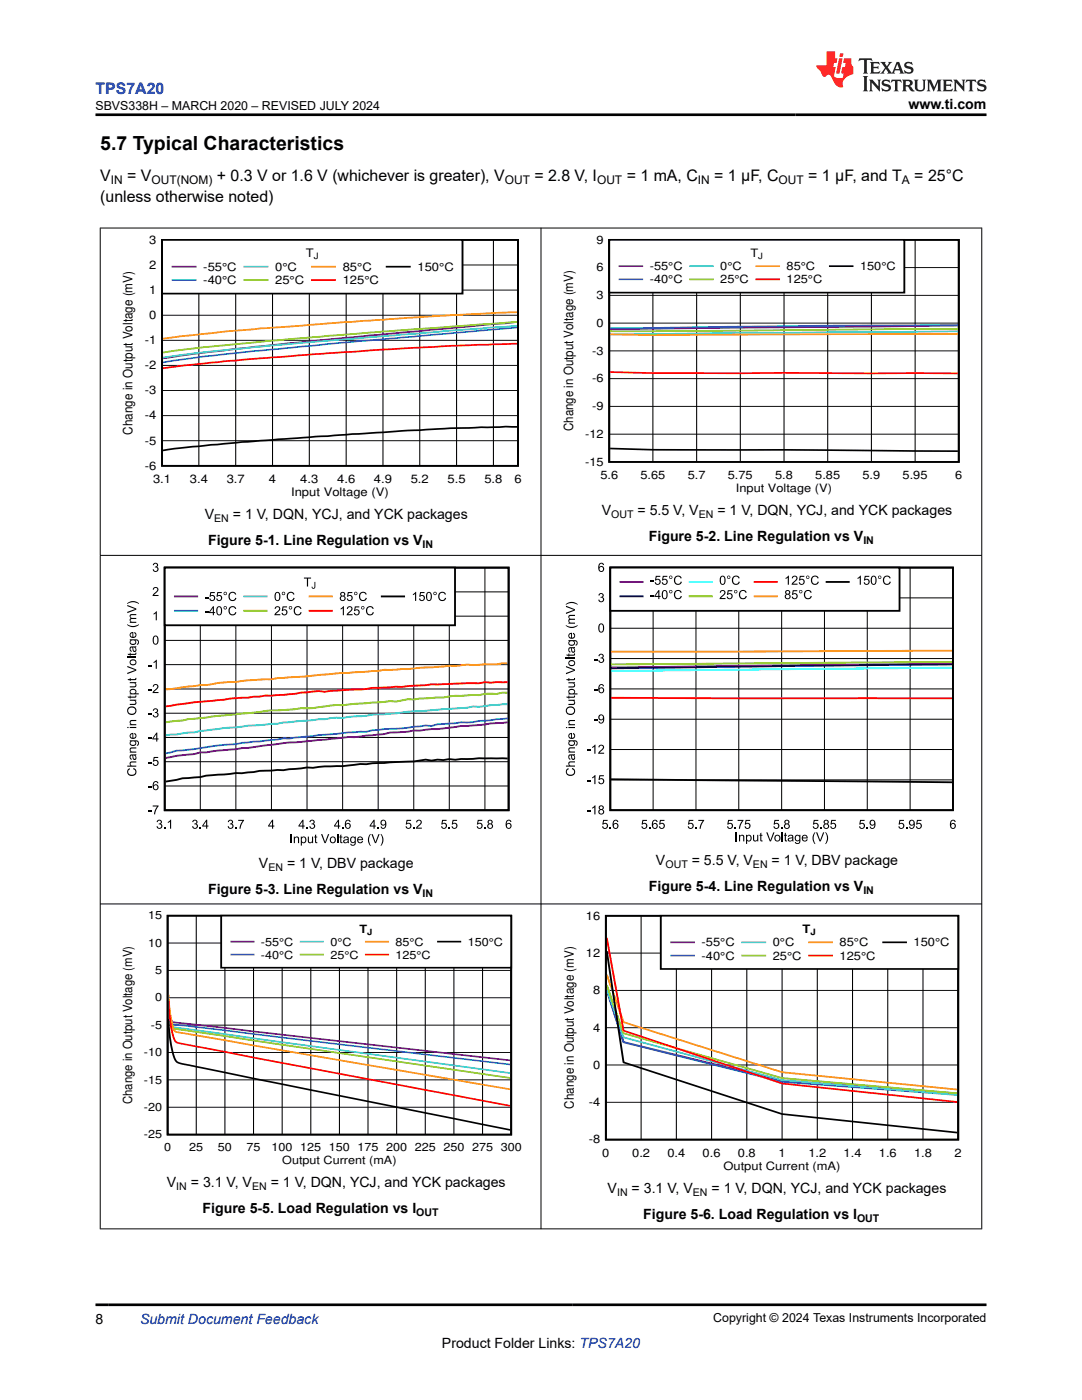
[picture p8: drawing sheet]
<svg xmlns="http://www.w3.org/2000/svg" width="216mm" height="279mm" viewBox="0 0 216 279" stroke-linecap="round" stroke-linejoin="round" font-family="sans-serif">
<defs><g id="words">
<text font-size="3.9" x="20" y="29.9">5.7 Typical Characteristics</text>
<text font-size="3.2" fill="#00f" x="19" y="18.7">TPS7A20</text>
<g font-size="3.2">
<text x="20" y="40.3">(unless otherwise noted)</text>
<text x="20" y="36.1">V</text>
<text x="25.4" y="36.1">= V</text>
<text x="43.3" y="36.1">+ 0.3 V or 1.6 V (whichever is greater), V</text>
<text x="106.6" y="36.1">= 2.8 V, I</text>
<text x="125" y="36.1">= 1 mA, C</text>
<text x="142.5" y="36.1">= 1 µF, C</text>
<text x="161.3" y="36.1">= 1 µF, and T</text>
<text x="182.4" y="36.1">= 25°C</text>
</g>
<g font-size="2.8">
<text x="181.3" y="21.8">www.ti.com</text>
<text x="40.9" y="103.6">V</text>
<text x="46.5" y="103.6">= 1 V, DQN, YCJ, and YCK packages</text>
<text x="120.1" y="102.7">V</text>
<text x="127.2" y="102.7">= 5.5 V, V</text>
<text x="129.5" y="107.9">Figure 5-2. Line Regulation vs V</text>
<text x="143.1" y="102.7">= 1 V, DQN, YCJ, and YCK packages</text>
<text x="41.5" y="108.8">Figure 5-1. Line Regulation vs V</text>
<text x="51.7" y="173.2">V</text>
<text x="57.3" y="173.2">= 1 V, DBV package</text>
<text x="130.9" y="172.6">V</text>
<text x="138" y="172.6">= 5.5 V, V</text>
<text x="154" y="172.6">= 1 V, DBV package</text>
<text x="41.5" y="178.4">Figure 5-3. Line Regulation vs V</text>
<text x="129.5" y="177.9">Figure 5-4. Line Regulation vs V</text>
<text x="33.3" y="236.9">V</text>
<text x="38.1" y="236.9">= 3.1 V, V</text>
<text x="54" y="236.9">= 1 V, DQN, YCJ, and YCK packages</text>
<text x="121.2" y="238">V</text>
<text x="126" y="238">= 3.1 V, V</text>
<text x="142" y="238">= 1 V, DQN, YCJ, and YCK packages</text>
<text x="40.4" y="242.1">Figure 5-5. Load Regulation vs I</text>
<text x="128.4" y="243.2">Figure 5-6. Load Regulation vs I</text>
<text x="19" y="264.2">8</text>
<text x="88.2" y="269">Product Folder Links: TPS7A20</text>
</g>
<text font-size="2.8" fill="#00f" x="27.9" y="264.2">Submit Document Feedback</text>
<g font-size="2.6">
<text x="26.5" y="86.7" transform="rotate(-90 26.5 86.7)">Change in Output Voltage (mV)</text>
<text x="114.4" y="86" transform="rotate(-90 114.4 86)">Change in Output Voltage (mV)</text>
<text x="114.5" y="221.2" transform="rotate(-90 114.5 221.2)">Change in Output Voltage (mV)</text>
</g>
<g font-size="2.5">
<text x="19" y="21.9">SBVS338H – MARCH 2020 – REVISED JULY 2024</text>
<text x="26.4" y="220.4" transform="rotate(-90 26.4 220.4)">Change in Output Voltage (mV)</text>
<text x="142.3" y="263.9">Copyright © 2024 Texas Instruments Incorporated</text>
</g>
<g font-size="2.4">
<text x="22.1" y="36.7">IN</text>
<text x="30.2" y="36.7">OUT(NOM)</text>
<text x="100.7" y="36.7">OUT</text>
<text x="119.1" y="36.7">OUT</text>
<text x="139.2" y="36.7">IN</text>
<text x="155.4" y="36.7">OUT</text>
<text x="180" y="36.7">A</text>
</g>
<g font-size="2.3">
<text x="29.7" y="53.7">2</text>
<text x="29.7" y="48.6">3</text>
<text x="61" y="51.4">T</text>
<text x="119" y="48.6">9</text>
<text x="129.6" y="53.9">-55°C</text>
<text x="143.7" y="53.9">0°C</text>
<text x="149.7" y="51.3">T</text>
<text x="157" y="53.9">85°C</text>
<text x="171.6" y="53.9">150°C</text>
<text x="29.7" y="58.7">1</text>
<text x="40.6" y="54.1">-55°C</text>
<text x="40.6" y="56.7">-40°C</text>
<text x="54.9" y="54.1">0°C</text>
<text x="54.9" y="56.7">25°C</text>
<text x="68.4" y="54.1">85°C</text>
<text x="68.4" y="56.7">125°C</text>
<text x="83.3" y="54.1">150°C</text>
<text x="119" y="59.7">3</text>
<text x="119" y="54.2">6</text>
<text x="129.6" y="56.6">-40°C</text>
<text x="143.7" y="56.6">25°C</text>
<text x="157" y="56.6">125°C</text>
<text x="29.7" y="63.7">0</text>
<text x="119" y="65.2">0</text>
<text x="28.9" y="68.7">-1</text>
<text x="118.2" y="70.8">-3</text>
<text x="28.9" y="73.7">-2</text>
<text x="118.2" y="76.3">-6</text>
<text x="28.9" y="83.7">-4</text>
<text x="28.9" y="78.7">-3</text>
<text x="118.2" y="81.9">-9</text>
<text x="28.9" y="88.7">-5</text>
<text x="116.7" y="87.4">-12</text>
<text x="28.9" y="93.7">-6</text>
<text x="116.7" y="92.9">-15</text>
<text x="119.8" y="95.6">5.6</text>
<text x="127.8" y="95.6">5.65</text>
<text x="137.2" y="95.6">5.7</text>
<text x="145.2" y="95.6">5.75</text>
<text x="154.7" y="95.6">5.8</text>
<text x="162.7" y="95.6">5.85</text>
<text x="172.1" y="95.6">5.9</text>
<text x="180.1" y="95.6">5.95</text>
<text x="190.6" y="95.6">6</text>
<text x="30.5" y="96.4">3.1</text>
<text x="37.9" y="96.4">3.4</text>
<text x="45.2" y="96.4">3.7</text>
<text x="53.7" y="96.4">4</text>
<text x="58.1" y="99.1">Input Voltage (V)</text>
<text x="59.9" y="96.4">4.3</text>
<text x="67.3" y="96.4">4.6</text>
<text x="74.6" y="96.4">4.9</text>
<text x="82" y="96.4">5.2</text>
<text x="89.3" y="96.4">5.5</text>
<text x="96.7" y="96.4">5.8</text>
<text x="102.6" y="96.4">6</text>
<text x="146.8" y="98.2">Input Voltage (V)</text>
<text x="29.5" y="183.5">15</text>
<text x="116.9" y="183.5">16</text>
<text x="29.5" y="188.9">10</text>
<text x="52.1" y="188.7">-55°C</text>
<text x="52.1" y="191.3">-40°C</text>
<text x="65.9" y="188.7">0°C</text>
<text x="65.9" y="191.3">25°C</text>
<text x="71.7" y="186.1">T</text>
<text x="78.9" y="188.7">85°C</text>
<text x="78.9" y="191.3">125°C</text>
<text x="93.3" y="188.7">150°C</text>
<text x="116.9" y="191">12</text>
<text x="140" y="188.9">-55°C</text>
<text x="140" y="191.5">-40°C</text>
<text x="154.2" y="188.9">0°C</text>
<text x="154.2" y="191.5">25°C</text>
<text x="160.1" y="186.2">T</text>
<text x="167.5" y="188.9">85°C</text>
<text x="167.5" y="191.5">125°C</text>
<text x="182.3" y="188.9">150°C</text>
<text x="30.9" y="194.4">5</text>
<text x="30.9" y="199.9">0</text>
<text x="118.3" y="198.4">8</text>
<text x="30.1" y="205.3">-5</text>
<text x="118.3" y="205.9">4</text>
<text x="28.7" y="210.8">-10</text>
<text x="118.3" y="213.3">0</text>
<text x="28.7" y="221.7">-20</text>
<text x="28.7" y="216.3">-15</text>
<text x="117.5" y="220.7">-4</text>
<text x="28.7" y="227.2">-25</text>
<text x="32.8" y="229.8">0</text>
<text x="37.8" y="229.8">25</text>
<text x="43.5" y="229.8">50</text>
<text x="49.2" y="229.8">75</text>
<text x="54.2" y="229.8">100</text>
<text x="56.3" y="232.3">Output Current (mA)</text>
<text x="59.9" y="229.8">125</text>
<text x="65.6" y="229.8">150</text>
<text x="71.3" y="229.8">175</text>
<text x="77" y="229.8">200</text>
<text x="82.8" y="229.8">225</text>
<text x="88.5" y="229.8">250</text>
<text x="94.2" y="229.8">275 300</text>
<text x="117.5" y="228.2">-8</text>
<text x="120.2" y="230.8">0</text>
<text x="126.1" y="230.8">0.2</text>
<text x="133.2" y="230.8">0.4</text>
<text x="140.2" y="230.8">0.6</text>
<text x="144.4" y="233.5">Output Current (mA)</text>
<text x="147.2" y="230.8">0.8</text>
<text x="155.3" y="230.8">1</text>
<text x="161.3" y="230.8">1.2</text>
<text x="168.3" y="230.8">1.4</text>
<text x="175.4" y="230.8">1.6</text>
<text x="182.4" y="230.8">1.8</text>
<text x="190.5" y="230.8">2</text>
</g>
<g font-size="2.1">
<text x="42.7" y="104.2">EN</text>
<text x="122" y="103.3">OUT</text>
<text x="139.4" y="103.3">EN</text>
<text x="84.3" y="109.4">IN</text>
<text x="172.3" y="108.5">IN</text>
<text x="53.6" y="173.7">EN</text>
<text x="132.8" y="173.2">OUT</text>
<text x="150.2" y="173.2">EN</text>
<text x="84.3" y="179">IN</text>
<text x="172.3" y="178.4">IN</text>
<text x="35.2" y="237.4">IN</text>
<text x="50.3" y="237.4">EN</text>
<text x="123.1" y="238.6">IN</text>
<text x="138.2" y="238.6">EN</text>
<text x="83.1" y="242.7">OUT</text>
<text x="171" y="243.8">OUT</text>
</g>
<text font-size="1.8" x="62.6" y="51.8">J</text>
<g font-size="1.7">
<text x="151.3" y="51.7">J</text>
<text x="73.3" y="186.5">J</text>
<text x="161.7" y="186.6">J</text>
</g>
</g></defs>
<path d="M32.3 47.9h71.1v45.1h-71.1zM103.2 85.2h-3.5a659.1 659.1 0 0 0-40.4 2.2l-7.4 .5a302.1 302.1 0 0 0-19.4 2" fill="none" stroke="#000" stroke-width=".36"/>
<g fill="none" stroke="#000" stroke-width=".2">
<path d="M32.3 57.9h71.1M32.3 52.9h71.1M39.7 47.9v45.1M47 47.9v45.1M54.4 47.9v45.1M61.7 47.9v45.1M69.1 47.9v45.1M76.4 47.9v45.1M83.8 47.9v45.1M91.1 47.9v45.1M98.5 47.9v45.1M32.3 77.9h71.1"/>
<path d="M32.3 72.9h71.1M32.3 67.9h71.1M32.3 62.9h71.1M32.3 88h71.1M32.3 82.9h71.1"/>
</g>
<path d="M103.2 64.3l-45.1 4.2-16 1.7-9.6 1.3" fill="none" stroke="#7f007f" stroke-width=".36"/>
<path d="M103.2 65.4l-35.3 3-16 1.6a319.4 319.4 0 0 0-19.4 2.3" fill="none" stroke="#3265ff" stroke-width=".36"/>
<path d="M103.2 65l-14.5 1.1-34.3 2.8-13.5 1.4-8.4 1.1" fill="none" stroke="#32cccc" stroke-width=".36"/>
<path d="M103.2 64.3l-37.8 2.7-24.5 2.3-8.4 1.1" fill="none" stroke="#98cc00" stroke-width=".36"/>
<path d="M103.2 62.3l-18.2 .9-30.6 2.2a394.2 394.2 0 0 0-21.9 2.2" fill="none" stroke="#ff9800" stroke-width=".36"/>
<path d="M103.2 68.6l-13.3 .4-13.5 .8-24.5 1.7a301.5 301.5 0 0 0-19.4 2" fill="none" stroke="#f00" stroke-width=".36"/>
<path d="M32.3 47.9h60v10.7h-60z" fill-rule="evenodd" fill="#fff"/>
<path d="M32.3 47.9h60v10.7h-60zM77.2 53.2h4.6" fill="none" stroke="#000" stroke-width=".36"/>
<path d="M34.4 53.2h4.6" fill="none" stroke="#7f007f" stroke-width=".36"/>
<path d="M34.4 55.9h4.6" fill="none" stroke="#3265ff" stroke-width=".36"/>
<path d="M48.8 53.2h4.6" fill="none" stroke="#32cccc" stroke-width=".36"/>
<path d="M48.8 55.9h4.6" fill="none" stroke="#98cc00" stroke-width=".36"/>
<path d="M62.2 53.2h4.6" fill="none" stroke="#ff9800" stroke-width=".36"/>
<path d="M62.2 55.9h4.6" fill="none" stroke="#f00" stroke-width=".36"/>
<path d="M121.6 47.9h69.7v44.3h-69.7zM121.7 89.5l8.6 .3h26.1l34.7 .2" fill="none" stroke="#000" stroke-width=".35"/>
<g fill="none" stroke="#000" stroke-width=".2">
<path d="M121.6 58.9h69.7M121.6 53.4h69.7M130.3 47.9v44.3M139 47.9v44.3M147.7 47.9v44.3M156.4 47.9v44.3M165.2 47.9v44.3M173.9 47.9v44.3M182.6 47.9v44.3M121.6 75.6h69.7M121.6 70h69.7M121.6 64.5h69.7"/>
<path d="M121.6 86.6h69.7M121.6 81.1h69.7"/>
</g>
<path d="M191.1 65l-69.4 .7" fill="none" stroke="#7f007f" stroke-width=".35"/>
<path d="M191.1 64.9l-25.9 .1-43.5 .5" fill="none" stroke="#3265ff" stroke-width=".35"/>
<path d="M191.1 66.1l-69.4 .6" fill="none" stroke="#32cccc" stroke-width=".35"/>
<path d="M191.1 65.7l-69.4 .4" fill="none" stroke="#98cc00" stroke-width=".35"/>
<path d="M191.1 66.6l-60.8 .3-8.6-.2" fill="none" stroke="#ff9800" stroke-width=".35"/>
<path d="M121.7 74.3l8.6 .2h60.8" fill="none" stroke="#f00" stroke-width=".35"/>
<path d="M121.6 47.9h58.8v10.5h-58.8z" fill-rule="evenodd" fill="#fff"/>
<path d="M121.6 47.9h58.8v10.5h-58.8zM165.6 53.1h4.5" fill="none" stroke="#000" stroke-width=".35"/>
<path d="M123.6 53.1h4.5" fill="none" stroke="#7f007f" stroke-width=".35"/>
<path d="M123.6 55.7h4.5" fill="none" stroke="#3265ff" stroke-width=".35"/>
<path d="M137.7 53.1h4.5" fill="none" stroke="#32cccc" stroke-width=".35"/>
<path d="M137.7 55.7h4.5" fill="none" stroke="#98cc00" stroke-width=".35"/>
<path d="M150.9 53.1h4.6" fill="none" stroke="#ff9800" stroke-width=".35"/>
<path d="M150.9 55.7h4.6" fill="none" stroke="#f00" stroke-width=".35"/>
<g fill="#000">
<path d="M30.7 112.4a.48 .48 0 0 1 .7 0 .48 .48 0 0 1-.1 .7 .56 .56 0 0 1 0 1 .56 .56 0 0 1-.8-.5h.2a.36 .36 0 0 0 .4 .3 .36 .36 0 0 0 .3-.4 .36 .36 0 0 0-.5-.2v-.2a.31 .31 0 0 0 .4-.3 .31 .31 0 0 0-.3-.3 .31 .31 0 0 0-.3 .3h-.2zM30.7 117.3a.59 .59 0 0 1 .9 .1 .59 .59 0 0 1-.4 .9l-.5 .4h.9v.2h-1.2l.2-.3a1.07 1.07 0 0 0 .7-1.2h-.4l-.2 .3h-.2zM25.4 131.1h1.8v.2h-1.8zM25.4 139h.5v-.2h.2v.2h.9v-.2h.2a.32 .32 0 0 1 0 .3 .32 .32 0 0 1-.4 .1h-.7v.2h-.2v-.2h-.3zM25.4 135.5h.5v-.2h.2v.2h.9v-.2h.2a.32 .32 0 0 1 0 .3 .32 .32 0 0 1-.4 .1h-.7v.2h-.2v-.2h-.3zM25.4 130.5h.5v-.2h.2v.2h.9v-.2l.2-.1a.32 .32 0 0 1 0 .4 .32 .32 0 0 1-.4 .1h-.7v.2h-.2v-.2h-.3zM25.9 139.6h1.3v.2h-.2a.46 .46 0 0 1 .2 .6 .46 .46 0 0 1-.5 .3h-.8v-.2h.7a.33 .33 0 0 0 .4-.4 .33 .33 0 0 0-.4-.2h-.7zM25.9 136.1h1.3v.2h-.2a.46 .46 0 0 1 .2 .6 .46 .46 0 0 1-.5 .3h-.8v-.2h.7a.33 .33 0 0 0 .4-.4 .33 .33 0 0 0-.4-.3h-.7zM25.4 132.9l1.8 .7v.2l-1.8 .7v-.2l1.6-.6-1.6-.6zM26 122.7l1.2-.1v.2h-.8a.27 .27 0 0 0-.4 .2 .27 .27 0 0 0 .3 .3h.9v.2h-.9a.3 .3 0 0 0-.2 .4 .3 .3 0 0 0 .4 .2h.7v.2h-1.3v-.2h.2a.43 .43 0 0 1 0-.7l-.2-.3zM25.4 120.7l1.8 .7v.3l-1.8 .7v-.3l1.6-.6-1.6-.5zM25.4 124.6l.2 .1a2.03 2.03 0 0 0 2.1-.1 1.49 1.49 0 0 1-1.9 .4l-.4-.3z"/>
<path d="M25.4 120.4a1.81 1.81 0 0 1 2.3 0v.1a2.07 2.07 0 0 0-2.3 0zM29.6 137.6h.7v.2h-.7zM29.6 132.7h.7v.2h-.7zM30.6 132.1l.7-.4v1.8h-.2v-1.4l-.5 .2zM30.6 122.4l.7-.4v1.8h-.2v-1.4l-.5 .3zM30.7 136.6a.59 .59 0 0 1 .9 .2 .59 .59 0 0 1-.4 .8l-.5 .5h.9v.2h-1.2l.2-.4a1.07 1.07 0 0 0 .7-1.1l-.4-.1-.2 .4-.2-.1zM25.6 153.5l.3-.2v.2a.6 .6 0 0 0-.2 .9 .6 .6 0 0 0 .8 .2 .55 .55 0 0 0 .5-.5 .55 .55 0 0 0-.4-.6v-.2a.86 .86 0 0 1 .5 1.2 .86 .86 0 0 1-1.3 .3 .82 .82 0 0 1-.2-1.3zM26 152.1l1.2-.1v.2h-.8a.32 .32 0 0 0-.3 .3 .32 .32 0 0 0 .4 .3h.7v.2h-1.8v-.2h.6l-.1-.4zM26 149.2h1.2v.2h-.8a.3 .3 0 0 0-.4 .2 .3 .3 0 0 0 .3 .4h.9v.2h-1.3v-.2h.2l-.2-.4zM26 143.8l1.2-.1v.2h-.8a.3 .3 0 0 0-.4 .2 .3 .3 0 0 0 .3 .4h.9v.2h-1.3v-.2h.2l-.2-.4zM29.6 156.9h.7v.2h-.7zM29.6 152.1h.7v.2h-.7z"/>
<path d="M29.6 147.2h.7v.3h-.7zM29.6 142.4h.7v.2h-.7zM30.7 151.1h.9v.2h-.7l-.1 .5a.59 .59 0 0 1 .8 .2 .59 .59 0 0 1-.4 .8 .59 .59 0 0 1-.7-.4l.2-.1a.39 .39 0 0 0 .6 .2 .39 .39 0 0 0 .1-.5 .39 .39 0 0 0-.6-.1l-.3 .1zM30.7 141.5a.48 .48 0 0 1 .7 0 .48 .48 0 0 1-.1 .7 .56 .56 0 0 1 0 1 .56 .56 0 0 1-.8-.5h.2a.36 .36 0 0 0 .4 .3 .36 .36 0 0 0 .3-.5 .36 .36 0 0 0-.5-.2v-.2a.31 .31 0 0 0 .4-.2 .31 .31 0 0 0-.3-.4 .31 .31 0 0 0-.3 .4l-.2-.1zM29.6 161.8h.7v.2h-.7zM30.5 160.7h1.1l-.5 1.1-.1 .7h-.3l.1-.5 .6-1h-.9zM31.4 163.7a.48 .48 0 0 1 .8 0 .48 .48 0 0 1-.1 .7 .56 .56 0 0 1 0 1 .56 .56 0 0 1-.9-.5h.3a.36 .36 0 0 0 .4 .3 .36 .36 0 0 0 .3-.4 .36 .36 0 0 0-.5-.3v-.2a.31 .31 0 0 0 .4-.2 .31 .31 0 0 0-.3-.4 .31 .31 0 0 0-.3 .4h-.2zM32.7 165.1h.3v.3h-.3zM33.5 164l.6-.4v1.8h-.2v-1.4l-.4 .2zM38.5 163.7a.48 .48 0 0 1 .8 0 .48 .48 0 0 1-.1 .7 .56 .56 0 0 1 0 1 .56 .56 0 0 1-.9-.5h.3a.36 .36 0 0 0 .4 .3 .36 .36 0 0 0 .3-.4 .36 .36 0 0 0-.5-.3v-.2a.31 .31 0 0 0 .4-.2 .31 .31 0 0 0-.3-.4 .31 .31 0 0 0-.3 .4h-.3zM39.8 165.1h.3v.3h-.3zM45.6 163.7a.48 .48 0 0 1 .8 0 .48 .48 0 0 1-.1 .7 .56 .56 0 0 1 0 1 .56 .56 0 0 1-.9-.5h.3a.36 .36 0 0 0 .4 .3 .36 .36 0 0 0 .3-.4 .36 .36 0 0 0-.5-.3v-.2a.31 .31 0 0 0 .4-.2 .31 .31 0 0 0-.3-.4 .31 .31 0 0 0-.3 .4h-.2z"/>
<path d="M46.9 165.1h.3v.3h-.3zM47.5 163.6h1.2l-.5 1.1-.2 .7h-.2l.1-.5 .5-1.1h-.9zM58 166.5h.2v1.8h-.2zM58.6 167h.2v.1a.47 .47 0 0 1 .6-.1 .47 .47 0 0 1 .3 .5v.8h-.2v-.8a.3 .3 0 0 0-.3-.4 .3 .3 0 0 0-.3 .2l-.1 1h-.2zM61.1 165.1h.3v.3h-.3zM61.9 163.7a.48 .48 0 0 1 .8 0 .48 .48 0 0 1-.1 .7 .56 .56 0 0 1 0 1 .56 .56 0 0 1-.9-.5h.2a.36 .36 0 0 0 .5 .3 .36 .36 0 0 0 .2-.4 .36 .36 0 0 0-.5-.3l.1-.2a.31 .31 0 0 0 .4-.2 .31 .31 0 0 0-.3-.4 .31 .31 0 0 0-.3 .4h-.3zM61.4 167h.2v.7a.33 .33 0 0 0 .4 .4 .33 .33 0 0 0 .3-.4v-.7h.2v1.3h-.2v-.2a.46 .46 0 0 1-.6 .2 .46 .46 0 0 1-.3-.5zM62.9 166.6l.2-.1v.5h.2v.1h-.2v.9l.2 .1v.2a.32 .32 0 0 1-.3-.1 .32 .32 0 0 1-.1-.3v-.8h-.2v-.1h.2zM64.1 166.5h.2l.6 1.6 .6-1.6h.2l-.7 1.8h-.3zM67.3 166.5h.2v1.8h-.2zM68.2 165.1h.3v.3h-.3zM67.9 166.6l.2-.1v.5h.2v.1h-.2v.9l.2 .1 .1 .2a.32 .32 0 0 1-.4-.1 .32 .32 0 0 1-.1-.3v-.8h-.2v-.1h.2z"/>
<path d="M73.8 166.4h.2l-.1 .3a2.03 2.03 0 0 0 .1 2.1 1.49 1.49 0 0 1-.4-1.9zM74.1 166.5h.3l.5 1.6 .6-1.6h.2l-.7 1.8h-.2zM75.3 165.1h.3v.3h-.3zM75.9 166.4a1.5 1.5 0 0 1 .4 2l-.2 .4h-.2a2.07 2.07 0 0 0 0-2.4zM81.1 163.6h.9v.2h-.7l-.1 .5a.59 .59 0 0 1 .9 .3 .59 .59 0 0 1-.4 .8 .59 .59 0 0 1-.8-.5h.3a.39 .39 0 0 0 .5 .2 .39 .39 0 0 0 .1-.6 .39 .39 0 0 0-.6 0h-.2zM82.4 165.1h.3v.3h-.3zM83.2 163.7a.59 .59 0 0 1 .9 .2 .59 .59 0 0 1-.3 .8l-.5 .5h.9v.2h-1.2l.2-.4a1.07 1.07 0 0 0 .6-1.1l-.3-.1-.2 .3h-.3zM88.2 163.6h.9v.2h-.7l-.1 .5a.59 .59 0 0 1 .8 .3 .59 .59 0 0 1-.3 .8 .59 .59 0 0 1-.8-.5h.2a.39 .39 0 0 0 .6 .2 .39 .39 0 0 0 .1-.6 .39 .39 0 0 0-.6 0h-.3zM89.5 165.1h.3v.3h-.3zM90.3 163.6h.9v.2h-.7l-.1 .5a.59 .59 0 0 1 .8 .3 .59 .59 0 0 1-.4 .8 .59 .59 0 0 1-.7-.5h.2a.39 .39 0 0 0 .6 .2 .39 .39 0 0 0 .1-.6 .39 .39 0 0 0-.6 0h-.3zM95.3 163.6h.9v.2h-.7l-.1 .5a.59 .59 0 0 1 .9 .3 .59 .59 0 0 1-.4 .8 .59 .59 0 0 1-.8-.5h.3a.39 .39 0 0 0 .5 .2 .39 .39 0 0 0 .1-.6 .39 .39 0 0 0-.6 0h-.2zM96.6 165.1h.3v.3h-.3z"/>
<path d="M26 131.7a.68 .68 0 0 1 1.1 .1 .68 .68 0 0 1-.4 1.1 .68 .68 0 0 1-.8-.7zM26.2 131.9a.43 .43 0 0 0 .3 .7 .43 .43 0 0 0 .4-.7l-.4-.1z"/>
<path d="M26 126.3l.6-.2v1a.38 .38 0 0 0 .4-.3 .38 .38 0 0 0-.2-.4v-.3a.64 .64 0 0 1 .3 .9 .64 .64 0 0 1-.9 .2 .64 .64 0 0 1-.2-.9zM26.2 126.4l-.1 .5 .3 .2v-.7z"/>
<path d="M26 129.1l1.2-.2v.3h-.2a.47 .47 0 0 1 .2 .6 .47 .47 0 0 1-.6 .2l-.1-.1a.52 .52 0 0 0-.3-.7l-.2 .3 .3 .4v.2a.64 .64 0 0 1-.3-1zM26.5 129.2l.1 .4a.24 .24 0 0 0 .3 .3 .24 .24 0 0 0 .1-.4l-.2-.2z"/>
<path d="M25.9 127.6h1.1a.57 .57 0 0 1 .7 .4 .57 .57 0 0 1-.4 .7v-.2a.37 .37 0 0 0 .2-.5 .37 .37 0 0 0-.5-.2 .59 .59 0 0 1-.5 .9 .59 .59 0 0 1-.4-.9h-.2zM26.2 127.9a.41 .41 0 0 0 .3 .6 .41 .41 0 0 0 .4-.6l-.4-.1z"/>
<path d="M26.1 137.6a.63 .63 0 0 1 .8-.1 .63 .63 0 0 1 .2 .9h.6v.2h-1.8v-.2h.2l-.2-.4zM26.2 137.8l-.1 .1a.47 .47 0 0 0 .4 .5 .47 .47 0 0 0 .5-.5l-.2-.2z"/>
<path d="M30.7 126.9a.64 .64 0 0 1 .8 .1 .64 .64 0 0 1 .1 .7 .61 .61 0 0 1-.2 .9 .61 .61 0 0 1-.9-.3v-.9zM30.8 127.1a.99 .99 0 0 0 .2 1.4 .93 .93 0 0 0 0-1.5z"/>
<path d="M25.4 145.1h.3v.2h-.3zM25.9 145.1h1.3v.2h-1.3z"/>
<path d="M25.4 141.8a.9 .9 0 0 1 1.8 0 .9 .9 0 0 1-1.8 0zM25.8 141.4a.66 .66 0 0 0 .1 .9 .66 .66 0 0 0 .8 0 .66 .66 0 0 0 .1-.9l-.5-.2z"/>
<path d="M26 146.4l.6-.1v.9a.38 .38 0 0 0 .4-.2 .38 .38 0 0 0-.2-.5v-.2a.64 .64 0 0 1 .3 .9 .64 .64 0 0 1-.9 .2 .64 .64 0 0 1-.2-1zM26.2 146.6l-.1 .4 .3 .2v-.7z"/>
<path d="M26 150.6l1.2-.1v.2l-.2 .1a.47 .47 0 0 1 .2 .6 .47 .47 0 0 1-.6 .2l-.1-.1a.52 .52 0 0 0-.3-.7l-.2 .3 .3 .3v.2a.64 .64 0 0 1-.3-1zM26.5 150.8l.1 .3a.24 .24 0 0 0 .3 .3 .24 .24 0 0 0 .1-.3l-.2-.3z"/>
<path d="M25.9 147.7h1.1a.57 .57 0 0 1 .7 .5 .57 .57 0 0 1-.4 .6v-.2a.37 .37 0 0 0 .2-.5 .37 .37 0 0 0-.5-.1 .59 .59 0 0 1-.5 .9 .59 .59 0 0 1-.4-1h-.2zM26.2 148.1a.41 .41 0 0 0 .3 .6 .41 .41 0 0 0 .4-.6l-.4-.2z"/>
<path d="M31.2 146.2h.2v1.2h.2v.2h-.2v.4h-.2v-.4h-.8v-.2zM31.2 146.6l-.6 .8h.6z"/>
<path d="M30.6 156.1l.3-.2h.4l.3 .4h-.2a.36 .36 0 0 0-.5-.2 .36 .36 0 0 0-.2 .4v.3a.57 .57 0 0 1 .8 0 .57 .57 0 0 1-.2 .9 .57 .57 0 0 1-.8-.4v-.8zM30.7 157.1a.4 .4 0 0 0 .8 0 .4 .4 0 0 0-.8 0z"/>
<path d="M41.2 163.6h.1v1.2h.3v.2h-.3v.4h-.2v-.4h-.8v-.2zM41.1 163.9l-.5 .9h.5z"/>
<path d="M54.3 163.6h.2v1.2h.2v.2h-.2v.4h-.2v-.4h-.8v-.2zM54.3 163.9l-.6 .9h.6z"/>
<path d="M60 167h.2v.1a.59 .59 0 0 1 .8 0 .59 .59 0 0 1 .1 .9 .49 .49 0 0 1-.9 .1v.7h-.2zM60.3 167.2l-.1 .6 .2 .3a.47 .47 0 0 0 .5-.5 .47 .47 0 0 0-.5-.5z"/>
<path d="M60.4 163.6h.2v1.2h.2v.2h-.2v.4h-.3v-.4h-.7v-.2zM60.3 163.9l-.5 .9h.5z"/>
<path d="M66 167.1a.64 .64 0 0 1 .9 .1 .64 .64 0 0 1-.2 .9 .64 .64 0 0 1-.9-.3zM66.1 167.2a.46 .46 0 0 0-.1 .7 .46 .46 0 0 0 .7 .1 .46 .46 0 0 0 .1-.7 .46 .46 0 0 0-.7-.1z"/>
<path d="M67.5 163.6h.2v1.2h.2v.2h-.2v.4h-.3v-.4h-.7v-.2zM67.4 163.9l-.5 .9h.5z"/>
<path d="M68.6 167.1a.58 .58 0 0 1 .8-.1 .58 .58 0 0 1 .2 .7l.1 .6h-.3v-.2a.47 .47 0 0 1-.6 .2 .47 .47 0 0 1-.2-.6l.1-.1a.52 .52 0 0 0 .7-.3l-.3-.2-.4 .3-.2-.1zM68.8 167.8a.31 .31 0 0 0 .2 .4 .31 .31 0 0 0 .4-.4v-.2z"/>
<path d="M70 167.1l.2-.1 .6 .1v-.1h.2v1.1a.57 .57 0 0 1-.4 .7 .57 .57 0 0 1-.7-.4h.2a.37 .37 0 0 0 .5 .2 .37 .37 0 0 0 .2-.5 .62 .62 0 0 1-.9-.1 .62 .62 0 0 1 .1-.9zM70.2 167.2a.44 .44 0 0 0-.1 .7 .44 .44 0 0 0 .6 .1 .44 .44 0 0 0 .1-.7 .44 .44 0 0 0-.6-.1z"/>
<path d="M69 163.8l.3-.2h.3l.4 .4h-.3a.36 .36 0 0 0-.4-.2 .36 .36 0 0 0-.3 .4v.3a.57 .57 0 0 1 .9 0 .57 .57 0 0 1-.2 .9 .57 .57 0 0 1-.8-.3l-.1-.9zM69.1 164.8a.39 .39 0 0 0 .7 0 .39 .39 0 0 0-.7 0z"/>
<path d="M71.4 167.1a.61 .61 0 0 1 .7-.1 .61 .61 0 0 1 .4 .7h-1a.38 .38 0 0 0 .3 .4 .38 .38 0 0 0 .4-.3l.2 .1a.66 .66 0 0 1-1 .3 .66 .66 0 0 1 0-1.1zM71.6 167.2l-.1 .3h.7l-.2-.4z"/>
<path d="M74.6 163.6h.2v1.2h.2v.2h-.2v.4h-.3v-.4h-.7v-.2zM74.5 163.9l-.5 .9h.5z"/>
<path d="M76.1 163.8a.7 .7 0 0 1 .9 0 .7 .7 0 0 1 .1 .9 .59 .59 0 0 1-.4 .7 .59 .59 0 0 1-.8-.4l.3-.1a.41 .41 0 0 0 .5 .2 .41 .41 0 0 0 .2-.6 .57 .57 0 0 1-.9 .1 .57 .57 0 0 1 .1-.8zM76.1 164.2a.38 .38 0 0 0 .7 0 .38 .38 0 0 0-.7 0z"/>
<path d="M97.4 163.7a.48 .48 0 0 1 .8 0 .48 .48 0 0 1-.1 .7 .53 .53 0 0 1 .1 .8 .53 .53 0 0 1-.8 0 .53 .53 0 0 1 .2-.8l-.3-.2zM97.5 164a.3 .3 0 0 0 .6 0 .3 .3 0 0 0-.6 0zM97.4 164.9a.4 .4 0 0 0 .8 0 .4 .4 0 0 0-.8 0z"/>
<path d="M101.1 163.8l.3-.2h.3l.3 .4h-.2a.36 .36 0 0 0-.4-.2 .36 .36 0 0 0-.3 .4v.3a.57 .57 0 0 1 .9 0 .57 .57 0 0 1-.2 .9 .57 .57 0 0 1-.8-.3l-.1-.9zM101.1 164.8a.4 .4 0 0 0 .8 0 .4 .4 0 0 0-.8 0z"/>
</g>
<path d="M32.9 113.3h68.6v48.4h-68.6zM101.3 151.4l-1-.1a70.9 70.9 0 0 0-9.5 .3l-1.2-.1-3.5 .3-1.2-.2-2.3 .4-8.3 .3-1.2 .2h-1.2l-3.5 .4h-3.6l-2.4 .3h-1.1l-4.8 .5-4.7 .1-3.5 .5h-1.2l-6 .5-1.1 .3-3.6 .2-3.4 .7" fill="none" stroke="#000" stroke-width=".37"/>
<g fill="none" stroke="#000" stroke-width=".2">
<path d="M32.9 118.1h68.6M40 113.3v48.4M47.1 113.3v48.4M54.2 113.3v48.4M61.3 113.3v48.4M68.4 113.3v48.4M75.5 113.3v48.4M82.6 113.3v48.4M89.6 113.3v48.4M96.8 113.3v48.4M32.9 137.5h68.6M32.9 132.6h68.6"/>
<path d="M32.9 127.8h68.6M32.9 123h68.6M32.9 156.9h68.6M32.9 152h68.6M32.9 147.2h68.6M32.9 142.3h68.6"/>
</g>
<path d="M101.3 144.1l-3.4 .3-2.3 .3-3.6 .2-4.7 .6h-1.2l-2.4 .3h-1.1l-1.2 .2-3.6 .2-1.2 .3-5.9 .6h-1.2l-9.4 1-2.4 .1-8.3 1.1-5.9 .5-2.4 .4h-1.1l-1.2 .3-3.6 .3-2.2 .5" fill="none" stroke="#7f007f" stroke-width=".37"/>
<path d="M101.3 143.4l-5.7 .5-1.2 .2h-2.4l-4.7 .4-1.2 .4-1.2-.1-4.7 .6-3.6 .1-2.3 .2-1.2 .3-3.6 .2-11.8 1.2h-1.2l-4.7 .6-3.5 .2-1.2 .3-3.6 .3-4.7 .7-3.6 .3-2.2 .6" fill="none" stroke="#3265ff" stroke-width=".37"/>
<path d="M101.3 140.6l-19.9 1.4-2.4 .4-4.7 .2-5.9 .7h-2.4l-1.2 .2-8.3 .7-1.1 .2-10.7 .9-4.7 .6-1.2 .3h-1.2l-4.6 .6" fill="none" stroke="#32cccc" stroke-width=".37"/>
<path d="M101.3 138.3l-1-.1-1.2 .3h-2.3l-1.2 .2-4.8 .2-2.3 .3-4.8 .2-1.1 .2-1.2-.1-2.4 .5-1.2-.1-9.4 .9-1.2-.1-2.4 .3a17.8 17.8 0 0 1-4.7 .3l-1.2 .2a66.9 66.9 0 0 0-9.5 .8l-7.1 .7-9.3 1.1" fill="none" stroke="#98cc00" stroke-width=".37"/>
<path d="M101.3 132.4l-6.9 .3-1.2-.1-2.4 .3-1.2-.1-8.2 .7-4.8 .2-1.1 .2-8.3 .5-5.9 .6-5.9 .3-1.2 .3-4.8 .2-2.3 .3-3.6 .2-2.4 .4h-1.1l-7 .9" fill="none" stroke="#ff9800" stroke-width=".37"/>
<path d="M101.3 136.1l-3.4 .1-1.1-.1-1.2 .3-9.5 .2-5.9 .5-5.9 .2-2.4 .3-5.9 .3-1.2 .2-1.2-.2-7.1 .8-3.5 .1-3.6 .4-3.5 .2-1.2 .2-5.9 .5-5.8 .9" fill="none" stroke="#f00" stroke-width=".37"/>
<path d="M32.9 113.3h57.9v11.5h-57.9z" fill-rule="evenodd" fill="#fff"/>
<path d="M32.9 113.3h57.9v11.5h-57.9zM76.2 119h4.4M121.8 113.3h68.3v48.4h-68.3zM122 155.5l68 .6" fill="none" stroke="#000" stroke-width=".37"/>
<g fill="#000">
<path d="M40.9 119.2h.7v.2h-.7zM42 118.2h.9v.2h-.8l-.1 .5a.59 .59 0 0 1 .9 .2 .59 .59 0 0 1-.4 .8 .59 .59 0 0 1-.7-.4l.2-.1a.39 .39 0 0 0 .6 .2 .39 .39 0 0 0 .1-.6 .39 .39 0 0 0-.6 0l-.3 .1zM43.4 118.2h.9v.2h-.8l-.1 .5a.59 .59 0 0 1 .9 .2 .59 .59 0 0 1-.4 .8 .59 .59 0 0 1-.8-.4l.3-.1a.39 .39 0 0 0 .5 .2 .39 .39 0 0 0 .2-.6 .39 .39 0 0 0-.6 0l-.3 .1zM45.9 118.3a.78 .78 0 0 1 1.2 .3l-.2 .1a.6 .6 0 0 0-.8-.3 .6 .6 0 0 0-.3 .8 .55 .55 0 0 0 .6 .5 .55 .55 0 0 0 .5-.4l.3 .1a.86 .86 0 0 1-1.3 .4 .86 .86 0 0 1-.2-1.3zM57.5 118.3a.78 .78 0 0 1 1.3 .3l-.3 .1a.6 .6 0 0 0-.8-.3 .6 .6 0 0 0-.2 .8 .55 .55 0 0 0 .5 .5 .55 .55 0 0 0 .6-.4l.2 .1a.86 .86 0 0 1-1.2 .4 .86 .86 0 0 1-.3-1.3zM60.6 115.3h1.5v.2h-.6v1.6h-.3v-1.6h-.6zM62.7 116.1h.2v1a.38 .38 0 0 1-.3 .4 .38 .38 0 0 1-.4-.4h.1l.1 .1a.21 .21 0 0 0 .2 .1 .21 .21 0 0 0 .1-.2zM69.4 118.2h.9v.2h-.7l-.1 .5a.59 .59 0 0 1 .8 .2 .59 .59 0 0 1-.4 .8 .59 .59 0 0 1-.7-.4l.2-.1a.39 .39 0 0 0 .6 .2 .39 .39 0 0 0 .1-.6 .39 .39 0 0 0-.6 0l-.3 .1zM71.9 118.3a.78 .78 0 0 1 1.3 .3l-.3 .1a.6 .6 0 0 0-.8-.3 .6 .6 0 0 0-.2 .8 .55 .55 0 0 0 .5 .5 .55 .55 0 0 0 .6-.4l.2 .1a.86 .86 0 0 1-1.2 .4 .86 .86 0 0 1-.3-1.3zM82.4 118.6l.6-.5v1.8h-.2v-1.4l-.4 .3zM83.8 118.2h.9v.2h-.7l-.1 .5a.59 .59 0 0 1 .8 .2 .59 .59 0 0 1-.3 .8 .59 .59 0 0 1-.8-.4l.2-.1a.39 .39 0 0 0 .6 .2 .39 .39 0 0 0 .1-.6 .39 .39 0 0 0-.6 0l-.3 .1zM87.7 118.3a.78 .78 0 0 1 1.3 .3l-.2 .1a.6 .6 0 0 0-.9-.3 .6 .6 0 0 0-.2 .8 .55 .55 0 0 0 .5 .5 .55 .55 0 0 0 .6-.4l.2 .1a.86 .86 0 0 1-1.2 .4 .86 .86 0 0 1-.3-1.3z"/>
<path d="M119.6 118.5a.48 .48 0 0 1 .7 0 .48 .48 0 0 1-.1 .7 .56 .56 0 0 1 0 1 .56 .56 0 0 1-.8-.5h.2a.36 .36 0 0 0 .4 .3 .36 .36 0 0 0 .3-.5 .36 .36 0 0 0-.5-.2v-.2a.31 .31 0 0 0 .4-.2 .31 .31 0 0 0-.3-.4 .31 .31 0 0 0-.3 .4l-.2-.1zM40.9 122h.7v.2h-.7zM45.9 121.1a.78 .78 0 0 1 1.2 .4h-.2a.6 .6 0 0 0-.8-.3 .6 .6 0 0 0-.3 .9 .55 .55 0 0 0 .6 .5 .55 .55 0 0 0 .5-.4h.3a.86 .86 0 0 1-1.3 .5 .86 .86 0 0 1-.2-1.3zM55 121.1a.59 .59 0 0 1 .9 .2 .59 .59 0 0 1-.4 .8l-.4 .5h.8v.2h-1.1l.1-.4a1.07 1.07 0 0 0 .7-1.1l-.4-.1-.2 .3h-.2zM56.4 121h.9v.2h-.7l-.1 .5a.59 .59 0 0 1 .8 .3 .59 .59 0 0 1-.4 .8 .59 .59 0 0 1-.7-.5h.2a.39 .39 0 0 0 .6 .2 .39 .39 0 0 0 .1-.6 .39 .39 0 0 0-.6 0h-.3zM58.9 121.1a.78 .78 0 0 1 1.3 .4h-.3a.6 .6 0 0 0-.8-.3 .6 .6 0 0 0-.2 .9 .55 .55 0 0 0 .5 .5 .55 .55 0 0 0 .6-.4h.2a.86 .86 0 0 1-1.2 .5 .86 .86 0 0 1-.3-1.3zM68 121.4l.6-.4v1.8h-.2v-1.4l-.4 .2zM69.4 121.1a.59 .59 0 0 1 .9 .2 .59 .59 0 0 1-.3 .8l-.5 .5h.9v.2h-1.2l.1-.4a1.07 1.07 0 0 0 .7-1.1l-.4-.1-.2 .3h-.2zM70.8 121h.9v.2h-.7l-.1 .5a.59 .59 0 0 1 .8 .3 .59 .59 0 0 1-.4 .8 .59 .59 0 0 1-.7-.5h.2a.39 .39 0 0 0 .6 .2 .39 .39 0 0 0 .1-.6 .39 .39 0 0 0-.6 0h-.3zM73.3 121.1a.78 .78 0 0 1 1.3 .4h-.3a.6 .6 0 0 0-.8-.3 .6 .6 0 0 0-.2 .9 .55 .55 0 0 0 .5 .5 .55 .55 0 0 0 .6-.4h.2a.86 .86 0 0 1-1.2 .5 .86 .86 0 0 1-.3-1.3zM112.9 131.2h1.8v.3h-1.8zM113 139h.4v-.2h.2v.2h.9v-.2h.2a.32 .32 0 0 1 0 .4 .32 .32 0 0 1-.4 .1h-.7v.1h-.2v-.1h-.3z"/>
<path d="M113 135.5h.4v-.2h.2v.2h.9v-.2h.2a.32 .32 0 0 1 0 .4 .32 .32 0 0 1-.4 .1h-.7v.1h-.2v-.1h-.3zM113 130.6h.4v-.2h.2v.2h.9v-.2h.2a.32 .32 0 0 1 0 .4 .32 .32 0 0 1-.4 .1h-.7v.1h-.2v-.1h-.3zM113.4 139.6h1.3v.2h-.2a.46 .46 0 0 1 .3 .6 .46 .46 0 0 1-.6 .3h-.8v-.2h.8a.32 .32 0 0 0 .4-.3 .32 .32 0 0 0-.5-.3h-.7zM113.4 136.2h1.3v.1h-.2a.46 .46 0 0 1 .3 .6 .46 .46 0 0 1-.6 .3h-.8v-.2h.8a.33 .33 0 0 0 .4-.3 .33 .33 0 0 0-.5-.3h-.7zM112.9 132.9l1.8 .7v.3l-1.8 .7v-.3l1.6-.6-1.6-.5zM113.5 122.8l1.2-.1v.2h-.8a.27 .27 0 0 0-.3 .2 .27 .27 0 0 0 .2 .4h.9v.2h-.8a.3 .3 0 0 0-.3 .4 .3 .3 0 0 0 .5 .2h.6v.2h-1.3v-.2h.2a.44 .44 0 0 1 0-.8l-.2-.2zM112.9 120.9l1.8 .7v.2l-1.8 .7v-.2l1.6-.6-1.6-.6zM112.9 124.7l.2 .2a2.04 2.04 0 0 0 2.2-.2 1.49 1.49 0 0 1-2 .4l-.4-.2zM112.9 120.6a1.81 1.81 0 0 1 2.4 0v.1a2.06 2.06 0 0 0-2.4 0zM118.5 137.6h.7v.2h-.7zM118.5 131.5h.7v.2h-.7zM119.6 130.6a.48 .48 0 0 1 .7 0 .48 .48 0 0 1-.1 .7 .56 .56 0 0 1 0 1 .56 .56 0 0 1-.8-.5h.2a.36 .36 0 0 0 .4 .3 .36 .36 0 0 0 .3-.5 .36 .36 0 0 0-.5-.2v-.2a.31 .31 0 0 0 .4-.2 .31 .31 0 0 0-.3-.4 .31 .31 0 0 0-.3 .4l-.2-.1z"/>
<path d="M113.5 149.3l.2-.1 1-.1v.3h-.8a.3 .3 0 0 0-.3 .2 .3 .3 0 0 0 .2 .4h.9v.2h-1.3v-.2h.2l-.2-.2zM113.5 143.8l.2-.1h1v.2h-.8a.3 .3 0 0 0-.3 .2 .3 .3 0 0 0 .2 .4h.9v.2h-1.3v-.2h.2l-.2-.2zM117.1 155.7h.7v.2h-.7zM117.1 149.7h.7v.2h-.7zM118.5 143.6h.7v.2h-.7zM118.2 155.1l.6-.4v1.8h-.2v-1.4l-.4 .2zM118.2 149.1l.6-.5v1.8h-.2v-1.4l-.4 .3zM119.6 154.7h.9v.2h-.7l-.1 .5a.6 .6 0 0 1 .8 .3 .6 .6 0 0 1-.4 .8 .6 .6 0 0 1-.7-.5h.2a.4 .4 0 0 0 .6 .2 .4 .4 0 0 0 .1-.6 .4 .4 0 0 0-.6 0h-.3zM119.6 148.8a.59 .59 0 0 1 .9 .1 .59 .59 0 0 1-.3 .8l-.5 .5h.8v.2h-1.1l.1-.4a1.08 1.08 0 0 0 .7-1.1l-.4-.1-.2 .4-.2-.1zM117.1 161.8h.7v.2h-.7zM118.2 161.2l.6-.5v1.8h-.2v-1.4l-.4 .3zM120.4 163.6h.8v.2h-.7l-.1 .5a.6 .6 0 0 1 .9 .3 .6 .6 0 0 1-.4 .8 .6 .6 0 0 1-.8-.5h.3a.4 .4 0 0 0 .5 .2 .4 .4 0 0 0 .1-.6 .4 .4 0 0 0-.6 0h-.2z"/>
<path d="M121.7 165.1h.2v.3h-.2zM128.2 163.6h.9v.2h-.7l-.1 .5a.6 .6 0 0 1 .8 .3 .6 .6 0 0 1-.4 .8 .6 .6 0 0 1-.7-.5h.2a.4 .4 0 0 0 .6 .2 .4 .4 0 0 0 .1-.6 .4 .4 0 0 0-.6 0h-.3zM129.5 165.1h.3v.3h-.3zM131.7 163.6h.9v.2h-.7l-.1 .5a.6 .6 0 0 1 .8 .3 .6 .6 0 0 1-.4 .8 .6 .6 0 0 1-.7-.5h.2a.4 .4 0 0 0 .6 .2 .4 .4 0 0 0 .1-.6 .4 .4 0 0 0-.6 0h-.3zM137.4 163.6h.9v.2h-.7l-.1 .5a.6 .6 0 0 1 .9 .3 .6 .6 0 0 1-.4 .8 .6 .6 0 0 1-.8-.5h.3a.4 .4 0 0 0 .5 .2 .4 .4 0 0 0 .1-.6 .4 .4 0 0 0-.6 0h-.2zM138.8 165.1h.2v.3h-.2zM139.3 163.6h1.2l-.5 1.1-.2 .7h-.2l.1-.5 .5-1.1h-.9zM145.3 163.6h.9v.2h-.7l-.1 .5a.6 .6 0 0 1 .8 .3 .6 .6 0 0 1-.4 .8 .6 .6 0 0 1-.7-.5h.2a.4 .4 0 0 0 .6 .2 .4 .4 0 0 0 .1-.6 .4 .4 0 0 0-.6 0h-.3zM146.6 165.1h.2v.3h-.2zM146.8 166.1h.3v1.8h-.3zM147.2 163.6h1.1l-.5 1.1-.1 .7h-.3l.1-.5 .6-1.1h-.9zM147.5 166.6h.2v.2a.46 .46 0 0 1 .5-.2 .46 .46 0 0 1 .3 .5v.8h-.2v-.8a.3 .3 0 0 0-.2-.3 .3 .3 0 0 0-.4 .2v.9h-.2z"/>
<path d="M148.8 163.6h.9v.2h-.7l-.1 .5a.6 .6 0 0 1 .8 .3 .6 .6 0 0 1-.4 .8 .6 .6 0 0 1-.7-.5h.2a.4 .4 0 0 0 .6 .2 .4 .4 0 0 0 .1-.6 .4 .4 0 0 0-.6 0h-.3zM150.3 166.6h.2v.7a.32 .32 0 0 0 .3 .5 .32 .32 0 0 0 .3-.5v-.7h.2v1.3h-.2v-.2a.46 .46 0 0 1-.5 .2 .46 .46 0 0 1-.3-.5zM151.7 166.3l.2-.1v.4h.2v.2h-.2v.8l.2 .1 .1 .2a.32 .32 0 0 1-.4 0 .32 .32 0 0 1-.1-.4v-.7h-.2v-.2h.2zM152.9 166.1h.3l.5 1.6 .6-1.6h.2l-.7 1.8h-.2zM154.5 163.6h.9v.2h-.7l-.1 .5a.6 .6 0 0 1 .9 .3 .6 .6 0 0 1-.4 .8 .6 .6 0 0 1-.8-.5h.3a.4 .4 0 0 0 .5 .2 .4 .4 0 0 0 .1-.6 .4 .4 0 0 0-.6 0h-.2zM155.8 165.1h.3v.3h-.3zM156 166.1h.2v1.8h-.2zM156.6 166.3l.2-.1v.4h.2v.2h-.2v.8l.2 .1 .1 .2a.32 .32 0 0 1-.4 0 .32 .32 0 0 1-.1-.4v-.7h-.2v-.2h.2zM162.4 163.6h.9v.2h-.7l-.1 .5a.6 .6 0 0 1 .8 .3 .6 .6 0 0 1-.4 .8 .6 .6 0 0 1-.7-.5h.2a.4 .4 0 0 0 .6 .2 .4 .4 0 0 0 .1-.6 .4 .4 0 0 0-.6 0h-.3zM162.6 166.1h.1l-.1 .2a2.04 2.04 0 0 0 .1 2.1 1.49 1.49 0 0 1-.4-1.9zM162.8 166.1h.3l.5 1.6 .6-1.6h.3l-.7 1.8h-.3zM163.7 165.1h.2v.3h-.2z"/>
<path d="M164.6 166.1a1.5 1.5 0 0 1 .4 2l-.2 .3h-.2a2.07 2.07 0 0 0 0-2.3zM165.9 163.6h.9v.2h-.7l-.1 .5a.6 .6 0 0 1 .8 .3 .6 .6 0 0 1-.4 .8 .6 .6 0 0 1-.7-.5h.2a.4 .4 0 0 0 .6 .2 .4 .4 0 0 0 .1-.6 .4 .4 0 0 0-.6 0h-.3zM171.6 163.6h.9v.2h-.7l-.1 .5a.6 .6 0 0 1 .8 .3 .6 .6 0 0 1-.3 .8 .6 .6 0 0 1-.8-.5h.2a.4 .4 0 0 0 .6 .2 .4 .4 0 0 0 .1-.6 .4 .4 0 0 0-.6 0h-.3zM172.9 165.1h.3v.3h-.3zM179.5 163.6h.9v.2h-.7l-.1 .5a.6 .6 0 0 1 .8 .3 .6 .6 0 0 1-.4 .8 .6 .6 0 0 1-.7-.5h.2a.4 .4 0 0 0 .6 .2 .4 .4 0 0 0 .1-.6 .4 .4 0 0 0-.6 0h-.3zM180.8 165.1h.2v.3h-.2zM183 163.6h.9v.2h-.8l-.1 .5a.6 .6 0 0 1 .9 .3 .6 .6 0 0 1-.4 .8 .6 .6 0 0 1-.7-.5h.2a.4 .4 0 0 0 .6 .2 .4 .4 0 0 0 .1-.6 .4 .4 0 0 0-.6 0h-.3z"/>
<path d="M44.6 118.4a.35 .35 0 0 1 .7 0 .35 .35 0 0 1-.7 0zM44.7 118.4a.2 .2 0 0 0 .4 0 .2 .2 0 0 0-.4 0z"/>
<path d="M55 118.2a.64 .64 0 0 1 .8 .1 .64 .64 0 0 1 .1 .7 .61 .61 0 0 1-.2 .9 .61 .61 0 0 1-.8-.3l-.1-.9zM55.1 118.4a.99 .99 0 0 0 .3 1.4 .93 .93 0 0 0 0-1.5z"/>
<path d="M56.2 118.4a.35 .35 0 0 1 .7 0 .35 .35 0 0 1-.7 0zM56.4 118.4a.2 .2 0 0 0 .4 0 .2 .2 0 0 0-.4 0z"/>
<path d="M68 118.3a.48 .48 0 0 1 .8-.1 .48 .48 0 0 1-.2 .8 .53 .53 0 0 1 .2 .8 .53 .53 0 0 1-.8 0 .53 .53 0 0 1 .1-.8l-.2-.3zM68.1 118.6a.3 .3 0 0 0 .6 0 .3 .3 0 0 0-.6 0zM68 119.4a.36 .36 0 0 0 .7 0 .36 .36 0 0 0-.7 0z"/>
<path d="M70.7 118.4a.34 .34 0 0 1 .6 0 .34 .34 0 0 1-.6 0zM70.8 118.4a.2 .2 0 0 0 .4 0 .2 .2 0 0 0-.4 0z"/>
<path d="M85.3 118.2a.64 .64 0 0 1 .7 .1 .64 .64 0 0 1 .2 .7 .61 .61 0 0 1-.3 .9 .61 .61 0 0 1-.8-.3l-.1-.9zM85.3 118.4a.99 .99 0 0 0 .3 1.4 .93 .93 0 0 0 0-1.5z"/>
<path d="M86.5 118.4a.35 .35 0 0 1 .7 0 .35 .35 0 0 1-.7 0zM86.6 118.4a.2 .2 0 0 0 .4 0 .2 .2 0 0 0-.4 0z"/>
<path d="M119.6 112.5l.2-.2h.4l.3 .5h-.2a.36 .36 0 0 0-.4-.3 .36 .36 0 0 0-.3 .4v.3a.57 .57 0 0 1 .9 .1 .57 .57 0 0 1-.3 .8 .57 .57 0 0 1-.8-.3v-.8zM119.6 113.6a.4 .4 0 0 0 .8 0 .4 .4 0 0 0-.8 0z"/>
<path d="M42.5 121h.2v1.2h.2v.2h-.2v.4h-.2v-.4h-.8v-.2zM42.5 121.3l-.6 .9h.6z"/>
<path d="M43.4 121.1a.64 .64 0 0 1 .8 .1 .64 .64 0 0 1 .1 .7 .61 .61 0 0 1-.2 .8 .61 .61 0 0 1-.9-.3v-.9zM43.5 121.3a.99 .99 0 0 0 .2 1.3 .93 .93 0 0 0 0-1.4z"/>
<path d="M44.6 121.3a.35 .35 0 0 1 .7 0 .35 .35 0 0 1-.7 0zM44.7 121.3a.2 .2 0 0 0 .4 0 .2 .2 0 0 0-.4 0z"/>
<path d="M57.6 121.3a.35 .35 0 0 1 .7 0 .35 .35 0 0 1-.7 0zM57.8 121.3a.2 .2 0 0 0 .4 0 .2 .2 0 0 0-.4 0z"/>
<path d="M72.1 121.3a.34 .34 0 0 1 .6 0 .34 .34 0 0 1-.6 0zM72.2 121.3a.2 .2 0 0 0 .4 0 .2 .2 0 0 0-.4 0z"/>
<path d="M113.4 132.3a.66 .66 0 0 1 1.3 0 .66 .66 0 0 1-1.3 0zM113.7 132.1a.43 .43 0 0 0 .4 .6 .43 .43 0 0 0 .4-.6l-.4-.1z"/>
<path d="M113.6 126.5l.5-.2v1a.38 .38 0 0 0 .5-.3 .38 .38 0 0 0-.3-.5v-.2a.64 .64 0 0 1 .3 .9 .64 .64 0 0 1-.9 .2 .64 .64 0 0 1-.1-.9zM113.7 126.6l-.1 .4 .4 .2v-.7z"/>
<path d="M113.5 129.2l1.2-.1v.2l-.1 .1a.46 .46 0 0 1 .2 .6 .46 .46 0 0 1-.7 .1h-.1a.51 .51 0 0 0-.3-.7l-.1 .3 .2 .3v.3a.64 .64 0 0 1-.3-1.1zM114.1 129.4l.1 .3a.24 .24 0 0 0 .2 .3 .24 .24 0 0 0 .2-.3l-.2-.3z"/>
<path d="M113.4 127.7h1.2a.57 .57 0 0 1 .6 .5 .57 .57 0 0 1-.4 .7l.1-.3a.37 .37 0 0 0 .1-.4 .37 .37 0 0 0-.4-.2 .59 .59 0 0 1-.5 .9 .59 .59 0 0 1-.5-.9h-.2zM113.7 128.1l-.1 .1a.43 .43 0 0 0 .5 .5 .43 .43 0 0 0 .3-.6l-.3-.1z"/>
<path d="M113.6 137.6a.63 .63 0 0 1 .9-.1 .63 .63 0 0 1 .1 .9h.6v.2h-1.8v-.2h.2l-.2-.4zM113.7 137.8a.45 .45 0 0 0 .3 .6 .45 .45 0 0 0 .5-.5l-.2-.2z"/>
<path d="M119.6 124.5a.64 .64 0 0 1 .8 .1 .64 .64 0 0 1 .1 .7 .61 .61 0 0 1-.2 .9 .61 .61 0 0 1-.8-.3l-.1-.9zM119.7 124.7a1.01 1.01 0 0 0 .3 1.4 .93 .93 0 0 0 0-1.5z"/>
<path d="M119.6 136.7l.2-.2 .4 .1 .3 .4h-.2a.36 .36 0 0 0-.4-.3 .36 .36 0 0 0-.3 .5v.2a.57 .57 0 0 1 .9 .1 .57 .57 0 0 1-.2 .8 .57 .57 0 0 1-.9-.3v-.8zM119.6 137.8a.4 .4 0 0 0 .8 0 .4 .4 0 0 0-.8 0z"/>
<path d="M112.9 145.1h.3v.2h-.3zM113.4 145.1h1.3v.2h-1.3z"/>
<path d="M113 141.8a.9 .9 0 0 1 1.8 0 .9 .9 0 0 1-1.8 0zM113.3 141.4a.66 .66 0 0 0 .1 .9 .66 .66 0 0 0 .9 0 .66 .66 0 0 0 .1-.9l-.6-.2z"/>
<path d="M113.1 153.4l.3-.1 .1 .2a.6 .6 0 0 0-.3 .9 .6 .6 0 0 0 .8 .2 .55 .55 0 0 0 .6-.5 .55 .55 0 0 0-.5-.6l.1-.2a.86 .86 0 0 1 .4 1.2 .86 .86 0 0 1-1.3 .2 .82 .82 0 0 1-.2-1.3zM113.5 152.1l1.2-.2v.3h-.8a.32 .32 0 0 0-.3 .3 .32 .32 0 0 0 .4 .3h.7v.2h-1.8v-.2h.7l-.2-.4z"/>
<path d="M113.6 146.4l.5-.1v.9a.38 .38 0 0 0 .5-.2 .38 .38 0 0 0-.3-.5v-.2a.64 .64 0 0 1 .3 .9 .64 .64 0 0 1-.9 .2 .64 .64 0 0 1-.1-1zM113.7 146.6l-.1 .4 .4 .2v-.7z"/>
<path d="M113.5 150.6l1.2-.1v.2l-.1 .1a.46 .46 0 0 1 .2 .6 .46 .46 0 0 1-.7 .1l-.1-.1a.51 .51 0 0 0-.3-.6l-.1 .3 .2 .3v.2a.64 .64 0 0 1-.3-1zM114.1 150.8l.1 .3a.24 .24 0 0 0 .2 .3 .24 .24 0 0 0 .2-.3l-.2-.3z"/>
<path d="M113.4 147.7h1.2a.57 .57 0 0 1 .6 .4 .57 .57 0 0 1-.4 .7l.1-.2a.37 .37 0 0 0 .1-.5 .37 .37 0 0 0-.4-.1 .59 .59 0 0 1-.5 .9 .59 .59 0 0 1-.5-1h-.2zM113.7 148.1l-.1 .1a.43 .43 0 0 0 .5 .5 .43 .43 0 0 0 .3-.7l-.3-.1z"/>
<path d="M119.5 142.7a.7 .7 0 0 1 .9 .1 .7 .7 0 0 1 .2 .9 .59 .59 0 0 1-.5 .7 .59 .59 0 0 1-.7-.4l.2-.1a.4 .4 0 0 0 .6 .3 .4 .4 0 0 0 .1-.6v-.1a.57 .57 0 0 1-.8 .1 .57 .57 0 0 1 0-.9zM119.6 143.2a.38 .38 0 0 0 .7 0 .38 .38 0 0 0-.7 0z"/>
<path d="M119.6 160.9a.49 .49 0 0 1 .7-.1 .49 .49 0 0 1-.1 .8 .53 .53 0 0 1 .2 .8 .53 .53 0 0 1-.8 0 .53 .53 0 0 1 .1-.8l-.2-.3zM119.7 161.2a.3 .3 0 0 0 .6 0 .3 .3 0 0 0-.6 0zM119.6 162a.37 .37 0 0 0 .7 0 .37 .37 0 0 0-.7 0z"/>
<path d="M122.4 163.8l.3-.2h.4l.3 .4-.2 .1a.36 .36 0 0 0-.5-.3 .36 .36 0 0 0-.2 .4l-.1 .3a.57 .57 0 0 1 .9 .1 .57 .57 0 0 1-.2 .8 .57 .57 0 0 1-.8-.3l-.1-.9zM122.5 164.9a.4 .4 0 0 0 .8 0 .4 .4 0 0 0-.8 0z"/>
<path d="M130.3 163.8l.2-.2h.4l.3 .4-.2 .1a.36 .36 0 0 0-.4-.3 .36 .36 0 0 0-.3 .4v.3a.57 .57 0 0 1 .9 .1 .57 .57 0 0 1-.3 .8 .57 .57 0 0 1-.8-.3v-.9zM130.3 164.9a.4 .4 0 0 0 .8 0 .4 .4 0 0 0-.8 0z"/>
<path d="M148.9 166.6h.2v.2a.6 .6 0 0 1 .8 0 .6 .6 0 0 1 0 .8 .49 .49 0 0 1-.8 .2v.6h-.2zM149.2 166.9l-.1 .6 .2 .2a.47 .47 0 0 0 .5-.4 .47 .47 0 0 0-.5-.5z"/>
<path d="M154.5 167.3a.66 .66 0 0 1 1.3 0 .66 .66 0 0 1-1.3 0zM154.8 166.9a.45 .45 0 0 0 0 .7 .45 .45 0 0 0 .7-.1l-.1-.6-.3-.1z"/>
<path d="M156.6 163.7a.49 .49 0 0 1 .8 0 .49 .49 0 0 1-.1 .7 .53 .53 0 0 1 .1 .8 .53 .53 0 0 1-.8 0 .53 .53 0 0 1 .2-.8l-.3-.2zM156.7 164.1a.3 .3 0 0 0 .6 0 .3 .3 0 0 0-.6 0zM156.6 164.9a.4 .4 0 0 0 .8 0 .4 .4 0 0 0-.8 0z"/>
<path d="M157.3 166.8a.59 .59 0 0 1 .8-.2 .59 .59 0 0 1 .2 .8l.1 .5h-.3v-.1a.46 .46 0 0 1-.7 .2 .46 .46 0 0 1-.1-.7l.1-.1a.51 .51 0 0 0 .7-.3l-.3-.1-.4 .2h-.2zM157.5 167.4a.31 .31 0 0 0 .2 .4 .31 .31 0 0 0 .4-.3v-.2z"/>
<path d="M158.7 166.8l.3-.2 .5 .2v-.2h.2v1.1a.57 .57 0 0 1-.4 .7 .57 .57 0 0 1-.7-.4l.2 .1a.37 .37 0 0 0 .5 .1 .37 .37 0 0 0 .2-.4 .62 .62 0 0 1-.9-.2 .62 .62 0 0 1 .1-.8zM158.9 166.9l-.1 .3 .1 .4a.41 .41 0 0 0 .6-.3 .41 .41 0 0 0-.6-.4z"/>
<path d="M160.1 166.8a.61 .61 0 0 1 .8-.1 .61 .61 0 0 1 .3 .6h-1a.38 .38 0 0 0 .3 .5 .38 .38 0 0 0 .4-.3h.3a.66 .66 0 0 1-1 .3 .66 .66 0 0 1-.1-1zM160.3 166.9l-.1 .2h.7l-.2-.3z"/>
<path d="M164.5 163.7a.49 .49 0 0 1 .7 0 .49 .49 0 0 1-.1 .7 .53 .53 0 0 1 .2 .8 .53 .53 0 0 1-.9 0 .53 .53 0 0 1 .2-.8l-.2-.2zM164.6 164.1a.29 .29 0 0 0 .5 0 .29 .29 0 0 0-.5 0zM164.5 164.9a.37 .37 0 0 0 .7 0 .37 .37 0 0 0-.7 0z"/>
<path d="M173.7 163.8a.7 .7 0 0 1 .8 0 .7 .7 0 0 1 .2 .9 .59 .59 0 0 1-.4 .7 .59 .59 0 0 1-.8-.4h.3a.4 .4 0 0 0 .5 .2 .4 .4 0 0 0 .2-.6 .57 .57 0 0 1-.9 0 .57 .57 0 0 1 .1-.8zM173.7 164.2a.38 .38 0 0 0 .7 0 .38 .38 0 0 0-.7 0z"/>
<path d="M181.5 163.8a.7 .7 0 0 1 .9 0 .7 .7 0 0 1 .1 .9 .59 .59 0 0 1-.4 .7 .59 .59 0 0 1-.7-.4h.2a.4 .4 0 0 0 .6 .2 .4 .4 0 0 0 .1-.6 .57 .57 0 0 1-.8 0 .57 .57 0 0 1 0-.8zM181.5 164.2a.4 .4 0 0 0 .8 0 .4 .4 0 0 0-.8 0z"/>
<path d="M189.7 163.8l.3-.2h.4l.3 .4-.2 .1a.36 .36 0 0 0-.5-.3 .36 .36 0 0 0-.2 .4v.3a.57 .57 0 0 1 .8 .1 .57 .57 0 0 1-.2 .8 .57 .57 0 0 1-.8-.3v-.9zM189.8 164.9a.4 .4 0 0 0 .8 0 .4 .4 0 0 0-.8 0z"/>
</g>
<path d="M34.9 119h4.4M190 132.5l-68 .7" fill="none" stroke="#7f007f" stroke-width=".37"/>
<path d="M34.9 121.9h4.4" fill="none" stroke="#3265ff" stroke-width=".37"/>
<path d="M48.8 119h4.4" fill="none" stroke="#32cccc" stroke-width=".37"/>
<path d="M48.8 121.9h4.4M190 132.1l-68 .5" fill="none" stroke="#98cc00" stroke-width=".37"/>
<path d="M61.8 119h4.4M190 129.9l-68 .1" fill="none" stroke="#ff9800" stroke-width=".37"/>
<path d="M61.8 121.9h4.4M122 139.3l68 .1" fill="none" stroke="#f00" stroke-width=".37"/>
<g fill="none" stroke="#000" stroke-width=".2">
<path d="M121.8 119.3h68.4M130.3 113.3v48.4M138.9 113.3v48.4M147.4 113.3v48.4M156 113.3v48.4M164.5 113.3v48.4M173.1 113.3v48.4M181.6 113.3v48.4M121.8 137.5h68.4M121.8 131.4h68.4M121.8 125.4h68.4M121.8 155.6h68.4"/>
<path d="M121.8 149.6h68.4M121.8 143.5h68.4"/>
</g>
<path d="M190 132.6l-68 .8" fill="none" stroke="#00007f" stroke-width=".37"/>
<path d="M190 133.3l-68 .6" fill="none" stroke="#01ffff" stroke-width=".37"/>
<path d="M121.8 113.3h57.7v8.6h-57.7z" fill-rule="evenodd" fill="#fff"/>
<path d="M121.8 113.3h57.7v8.6h-57.7zM164.9 116.1h4.5" fill="none" stroke="#000" stroke-width=".37"/>
<path d="M123.8 116.1h4.4" fill="none" stroke="#7f007f" stroke-width=".37"/>
<g fill="#000">
<path d="M129.8 115.9h.7v.3h-.7zM129.8 118.8h.7v.2h-.7zM130.9 114.9h.9v.2h-.8l-.1 .5a.6 .6 0 0 1 .9 .3 .6 .6 0 0 1-.4 .8 .6 .6 0 0 1-.8-.5h.3a.4 .4 0 0 0 .5 .2 .4 .4 0 0 0 .2-.6 .4 .4 0 0 0-.6 0h-.3zM132.3 114.9h.9v.2h-.8l-.1 .5a.6 .6 0 0 1 .9 .3 .6 .6 0 0 1-.4 .8 .6 .6 0 0 1-.8-.5h.3a.4 .4 0 0 0 .5 .2 .4 .4 0 0 0 .2-.6 .4 .4 0 0 0-.7 0h-.2zM134.8 115.1a.78 .78 0 0 1 1.2 .3h-.2a.6 .6 0 0 0-.8-.3 .6 .6 0 0 0-.3 .9 .55 .55 0 0 0 .5 .5 .55 .55 0 0 0 .6-.4h.3a.86 .86 0 0 1-1.3 .5 .86 .86 0 0 1-.2-1.3zM134.8 117.9a.78 .78 0 0 1 1.2 .4h-.2a.6 .6 0 0 0-.8-.3 .6 .6 0 0 0-.3 .9 .55 .55 0 0 0 .5 .5 .55 .55 0 0 0 .6-.5l.3 .1a.86 .86 0 0 1-1.3 .5 .86 .86 0 0 1-.2-1.3zM143.8 117.9a.59 .59 0 0 1 .9 .1 .59 .59 0 0 1-.3 .9l-.5 .5h.9v.2h-1.2l.1-.4a1.08 1.08 0 0 0 .7-1.2h-.3l-.3 .3h-.2zM145.2 117.8h.9v.2h-.7l-.1 .5a.6 .6 0 0 1 .8 .3 .6 .6 0 0 1-.3 .8 .6 .6 0 0 1-.8-.5h.2a.4 .4 0 0 0 .6 .2 .4 .4 0 0 0 .1-.6 .4 .4 0 0 0-.6 0h-.3zM146.3 115.1a.78 .78 0 0 1 1.3 .3h-.2a.6 .6 0 0 0-.9-.3 .6 .6 0 0 0-.2 .9 .55 .55 0 0 0 .5 .5 .55 .55 0 0 0 .6-.4h.2a.86 .86 0 0 1-1.2 .5 .86 .86 0 0 1-.3-1.3zM147.7 117.9a.78 .78 0 0 1 1.3 .4h-.2a.6 .6 0 0 0-.9-.3 .6 .6 0 0 0-.2 .9 .55 .55 0 0 0 .5 .5 .55 .55 0 0 0 .6-.5l.2 .1a.86 .86 0 0 1-1.2 .5 .86 .86 0 0 1-.3-1.3zM156.8 115.3l.6-.4v1.8h-.2v-1.4l-.4 .3zM158.2 117.8h.9v.2h-.7l-.1 .5a.6 .6 0 0 1 .8 .3 .6 .6 0 0 1-.4 .8 .6 .6 0 0 1-.7-.5h.2a.4 .4 0 0 0 .6 .2 .4 .4 0 0 0 .1-.6 .4 .4 0 0 0-.6 0h-.3z"/>
<path d="M158.2 115a.59 .59 0 0 1 .9 .2 .59 .59 0 0 1-.3 .8l-.5 .5h.8v.2h-1.1l.1-.4a1.08 1.08 0 0 0 .7-1.1l-.4-.1-.2 .3h-.2zM159.6 114.9h.9v.2h-.7l-.1 .5a.6 .6 0 0 1 .8 .3 .6 .6 0 0 1-.4 .8 .6 .6 0 0 1-.7-.5h.2a.4 .4 0 0 0 .6 .2 .4 .4 0 0 0 .1-.6 .4 .4 0 0 0-.6 0h-.3zM160.7 117.9a.78 .78 0 0 1 1.3 .4h-.3a.6 .6 0 0 0-.8-.3 .6 .6 0 0 0-.2 .9 .55 .55 0 0 0 .5 .5 .55 .55 0 0 0 .6-.5l.2 .1a.86 .86 0 0 1-1.2 .5 .86 .86 0 0 1-.3-1.3zM162.1 115.1a.78 .78 0 0 1 1.3 .3h-.3a.6 .6 0 0 0-.8-.3 .6 .6 0 0 0-.2 .9 .55 .55 0 0 0 .5 .5 .55 .55 0 0 0 .6-.4h.2a.86 .86 0 0 1-1.2 .5 .86 .86 0 0 1-.3-1.3zM171.1 115.3l.7-.4v1.8h-.3v-1.4l-.4 .3zM172.6 114.9h.9v.2h-.8l-.1 .5a.6 .6 0 0 1 .9 .3 .6 .6 0 0 1-.4 .8 .6 .6 0 0 1-.8-.5h.3a.4 .4 0 0 0 .5 .2 .4 .4 0 0 0 .2-.6 .4 .4 0 0 0-.7 0h-.2zM176.5 115.1a.78 .78 0 0 1 1.2 .3h-.2a.6 .6 0 0 0-.8-.3 .6 .6 0 0 0-.3 .9 .55 .55 0 0 0 .5 .5 .55 .55 0 0 0 .6-.4h.3a.86 .86 0 0 1-1.3 .5 .86 .86 0 0 1-.2-1.3z"/>
<path d="M131.4 117.8h.2v1.1h.2v.2h-.2v.5h-.2v-.5h-.8v-.2zM131.4 118.1l-.6 .8h.6z"/>
<path d="M132.3 117.9a.64 .64 0 0 1 .8 0 .64 .64 0 0 1 .1 .8 .61 .61 0 0 1-.3 .8 .61 .61 0 0 1-.8-.3v-.9zM132.4 118.1a1.01 1.01 0 0 0 .2 1.3 .93 .93 0 0 0 0-1.5z"/>
<path d="M133.5 115.2a.35 .35 0 0 1 .7 0 .35 .35 0 0 1-.7 0zM133.6 115.2a.21 .21 0 0 0 .4 0 .21 .21 0 0 0-.4 0z"/>
<path d="M133.5 118.1a.35 .35 0 0 1 .7 0 .35 .35 0 0 1-.7 0zM133.6 118.1a.21 .21 0 0 0 .4 0 .21 .21 0 0 0-.4 0z"/>
<path d="M143.9 115a.64 .64 0 0 1 .7 .1 .64 .64 0 0 1 .2 .7 .61 .61 0 0 1-.3 .8 .61 .61 0 0 1-.8-.2l-.1-1zM143.9 115.2a1.01 1.01 0 0 0 .3 1.3 .93 .93 0 0 0 0-1.4z"/>
<path d="M145.1 115.2a.34 .34 0 0 1 .6 0 .34 .34 0 0 1-.6 0zM145.2 115.2a.21 .21 0 0 0 .4 0 .21 .21 0 0 0-.4 0z"/>
<path d="M146.5 118.1a.34 .34 0 0 1 .6 0 .34 .34 0 0 1-.6 0zM146.6 118.1a.21 .21 0 0 0 .4 0 .21 .21 0 0 0-.4 0z"/>
<path d="M156.8 117.9a.49 .49 0 0 1 .7-.1 .49 .49 0 0 1-.1 .8 .53 .53 0 0 1 .2 .8 .53 .53 0 0 1-.8 0 .53 .53 0 0 1 .1-.8l-.2-.3zM156.9 118.2a.3 .3 0 0 0 .6 0 .3 .3 0 0 0-.6 0zM156.8 119a.37 .37 0 0 0 .7 0 .37 .37 0 0 0-.7 0z"/>
<path d="M159.4 118.1a.35 .35 0 0 1 .7 0 .35 .35 0 0 1-.7 0zM159.6 118.1a.21 .21 0 0 0 .4 0 .21 .21 0 0 0-.4 0z"/>
<path d="M160.8 115.2a.35 .35 0 0 1 .7 0 .35 .35 0 0 1-.7 0zM161 115.2a.21 .21 0 0 0 .4 0 .21 .21 0 0 0-.4 0z"/>
<path d="M174 115a.64 .64 0 0 1 .7 .1 .64 .64 0 0 1 .2 .7 .61 .61 0 0 1-.3 .8 .61 .61 0 0 1-.8-.2v-1zM174.1 115.2a1.01 1.01 0 0 0 .2 1.3 .94 .94 0 0 0 0-1.4z"/>
<path d="M175.2 115.2a.35 .35 0 0 1 .7 0 .35 .35 0 0 1-.7 0zM175.3 115.2a.21 .21 0 0 0 .4 0 .21 .21 0 0 0-.4 0z"/>
</g>
<path d="M123.8 119h4.4" fill="none" stroke="#00007f" stroke-width=".37"/>
<path d="M137.6 116.1h4.4" fill="none" stroke="#01ffff" stroke-width=".37"/>
<path d="M137.6 119h4.4" fill="none" stroke="#98cc00" stroke-width=".37"/>
<path d="M150.6 116.1h4.4" fill="none" stroke="#f00" stroke-width=".37"/>
<path d="M150.6 119h4.4" fill="none" stroke="#ff9800" stroke-width=".37"/>
<path d="M33.4 182.7h68.6v43.7h-68.6zM33.6 203.4a22.5 22.5 0 0 0 1.4 8.3 4.4 4.4 0 0 0 2.6 .8l64.2 13" fill="none" stroke="#000" stroke-width=".35"/>
<g fill="none" stroke="#000" stroke-width=".2">
<path d="M33.4 199.1h68.6M33.4 193.7h68.6M33.4 188.2h68.6M39.2 182.7v43.7M44.9 182.7v43.7M50.6 182.7v43.7M56.3 182.7v43.7M62 182.7v43.7M67.7 182.7v43.7M73.4 182.7v43.7M79.1 182.7v43.7M84.9 182.7v43.7"/>
<path d="M90.6 182.7v43.7M96.3 182.7v43.7M33.4 215.5h68.6M33.4 210.1h68.6M33.4 204.6h68.6M33.4 221h68.6"/>
</g>
<path d="M33.6 199.8a11.3 11.3 0 0 0 .8 4.2l67.4 7.6" fill="none" stroke="#7f007f" stroke-width=".35"/>
<path d="M33.6 199.9a14.4 14.4 0 0 0 .8 4.5l67.4 8" fill="none" stroke="#3265ff" stroke-width=".35"/>
<path d="M33.6 199.6a15.1 15.1 0 0 0 1 5.4l67.2 9.2" fill="none" stroke="#32cccc" stroke-width=".35"/>
<path d="M33.6 199.3a19.7 19.7 0 0 0 1 5.9l67.2 9.9" fill="none" stroke="#98cc00" stroke-width=".35"/>
<path d="M33.6 198.5a19.4 19.4 0 0 0 1.2 7.3l.5 .2 15.3 2.6 51.2 8.8" fill="none" stroke="#ff9800" stroke-width=".35"/>
<path d="M33.6 199.7a20.4 20.4 0 0 0 1.4 8.2l.7 .3 14.9 2.9 51.2 9.6" fill="none" stroke="#f00" stroke-width=".35"/>
<path d="M44.1 182.7h57.9v10.4h-57.9z" fill-rule="evenodd" fill="#fff"/>
<path d="M44.1 182.7h57.9v10.4h-57.9zM87.4 187.9h4.4" fill="none" stroke="#000" stroke-width=".35"/>
<path d="M46.2 187.9h4.4" fill="none" stroke="#7f007f" stroke-width=".35"/>
<path d="M46.2 190.5h4.4" fill="none" stroke="#3265ff" stroke-width=".35"/>
<path d="M60 187.9h4.4" fill="none" stroke="#32cccc" stroke-width=".35"/>
<path d="M60 190.5h4.4" fill="none" stroke="#98cc00" stroke-width=".35"/>
<path d="M73 187.9h4.4" fill="none" stroke="#ff9800" stroke-width=".35"/>
<path d="M73 190.5h4.4" fill="none" stroke="#f00" stroke-width=".35"/>
<path d="M120.9 182.8h70.3v44.6h-70.3zM121.1 189.8l3.3 22.2 31.7 10.3 34.9 3.7" fill="none" stroke="#000" stroke-width=".36"/>
<g fill="none" stroke="#000" stroke-width=".2">
<path d="M120.9 197.7h70.3M120.9 190.2h70.3M127.9 182.8v44.6M135 182.8v44.6M142 182.8v44.6M149 182.8v44.6M156.1 182.8v44.6M163.1 182.8v44.6M170.1 182.8v44.6M177.1 182.8v44.6M184.2 182.8v44.6M120.9 220h70.3"/>
<path d="M120.9 212.5h70.3M120.9 205.1h70.3"/>
</g>
<path d="M121.1 197.5l3.3 10.5 31.7 7.7 34.9 2.5" fill="none" stroke="#7f007f" stroke-width=".36"/>
<path d="M121.1 197.8l3.3 10.2 31.7 7.9 34.9 2.6" fill="none" stroke="#3265ff" stroke-width=".36"/>
<path d="M121.1 197.2l3.3 9.8 31.7 8.6 34.9 2.8" fill="none" stroke="#32cccc" stroke-width=".36"/>
<path d="M121.1 196.6l3.3 9.6 31.7 9 34.9 3" fill="none" stroke="#98cc00" stroke-width=".36"/>
<path d="M121.1 194.5l3.3 9.5 31.7 10 34.9 3.4" fill="none" stroke="#ff9800" stroke-width=".36"/>
<path d="M121.1 187.2l3.3 18.5 31.7 10.5 34.9 3.7" fill="none" stroke="#f00" stroke-width=".36"/>
<path d="M131.9 182.8h59.3v10.6h-59.3z" fill-rule="evenodd" fill="#fff"/>
<path d="M131.9 182.8h59.3v10.6h-59.3zM176.2 188.1h4.6" fill="none" stroke="#000" stroke-width=".36"/>
<path d="M133.9 188.1h4.6" fill="none" stroke="#7f007f" stroke-width=".36"/>
<path d="M133.9 190.7h4.6" fill="none" stroke="#3265ff" stroke-width=".36"/>
<path d="M148.1 188.1h4.6" fill="none" stroke="#32cccc" stroke-width=".36"/>
<path d="M148.1 190.7h4.6" fill="none" stroke="#98cc00" stroke-width=".36"/>
<path d="M161.5 188.1h4.5" fill="none" stroke="#ff9800" stroke-width=".36"/>
<path d="M161.5 190.7h4.5" fill="none" stroke="#f00" stroke-width=".36"/>
<path d="M19.9 45.5h176.1M20 45.4v199.9M107.9 45.4v199.9M195.9 45.4v199.9M19.9 110.8h176.1M19.9 180.4h176.1M19.9 245.2h176.1" fill="none" stroke="#000" stroke-width=".2"/>
<path d="M171.5 11.6l-.2 .6 .5-.2h.6v.1v2.2l-.2 .4h1l-.2-.4v-2.2v-.1h.5l.5 .2-.1-.6zM173.6 12.4l.2 .3v1.6l-.2 .4h1.9l.1-.6a1.08 1.08 0 0 1-1.3 .2v-.7h.6l.4 .2v-.7l-.4 .2h-.6v-.5l.2-.2a1 1 0 0 1 1 .3l-.1-.5zM175.7 12.4l.9 1.1-1 1.2h.9l-.2-.2 .5-.8 .4 .8-.2 .2h1.6l-.2-.2 .2-.5h.9l.1 .5-.1 .2h.9l-.2-.4-.8-1.9h-.5l-.9 2.1-.9-1.1 .9-1h-.8l.2 .2-.4 .6-.4-.6 .2-.2zM179 12.8l.4 1h-.7zM180.7 12.5a.65 .65 0 0 0-.2 .7 .65 .65 0 0 0 .6 .5l.6 .1 .1 .3a.79 .79 0 0 1-.7 .4 .79 .79 0 0 1-.7-.5l.1 .7 .2-.1a.93 .93 0 0 0 1.1 0 .93 .93 0 0 0 .4-.9 1.46 1.46 0 0 0-1.2-.6l-.1-.3a1.09 1.09 0 0 1 1.2 .2l-.2-.6-.1 .1-.5-.2zM172.2 15.2l.2 .4v2.2l-.2 .4h1l-.2-.4v-2.2l.2-.4zM173.4 15.9l.2 .4v1.5l-.2 .4h.8l-.3-.4 .1-1.3 1.6 1.8v-2l.2-.4h-.7l.1 .2 .1 1.1-1.2-1.3zM176.2 16a.65 .65 0 0 0-.2 .8 .65 .65 0 0 0 .6 .4l.6 .2 .1 .2a.79 .79 0 0 1-.7 .4 .79 .79 0 0 1-.7-.5l.1 .7 .2-.1a.93 .93 0 0 0 1.1 .1 .93 .93 0 0 0 .4-1 1.46 1.46 0 0 0-1.2-.5l-.1-.4a1.09 1.09 0 0 1 1.2 .2l-.1-.6-.2 .1-.5-.1zM177.9 15.9l-.1 .6a.63 .63 0 0 1 .8-.3v1.6l-.3 .4h1l-.2-.4v-1.6a.66 .66 0 0 1 .8 .3l-.1-.6zM180 15.9l.2 .4v1.5l-.2 .4h1l-.2-.2-.1-.7h.5l.1 .2a.79 .79 0 0 0 1.2 .6l-1-.9a.61 .61 0 0 0 .6-.6 .61 .61 0 0 0-.5-.7zM180.8 16.2h.1a.47 .47 0 0 1 .5 .1 .47 .47 0 0 1 .1 .5l-.1 .1-.7 .1zM182.3 15.9l.2 .2a2.27 2.27 0 0 0 .4 2 1.04 1.04 0 0 0 1.7-.7v-1.3l.2-.2h-.8l.2 .4v1.1a.6 .6 0 0 1-.6 .6 .6 .6 0 0 1-.6-.6v-1.1l.3-.4zM184.9 15.9l.2 .4v1.5l-.2 .4h.8l-.3-.4v-1.4l.9 1.9 .9-1.9v1.4l-.3 .4h1l-.2-.4v-1.5l.2-.4h-.8l-.7 1.5-.6-1.5zM188.1 15.9l.2 .4v1.5l-.2 .4h1.9l.1-.6a1.09 1.09 0 0 1-1.3 .2v-.7h.6l.4 .2v-.6l-.4 .2h-.6v-.6l.2-.1a1.01 1.01 0 0 1 1 .3l-.1-.6zM190.2 15.9l.3 .4v1.5l-.3 .4h.8l-.2-.4v-1.3l1.6 1.8v-2l.2-.4h-.7l.2 .2v1.1l-1.2-1.3zM192.8 15.9l-.1 .6a.63 .63 0 0 1 .8-.3v1.6l-.3 .4h1l-.2-.4v-1.6a.66 .66 0 0 1 .8 .3l-.1-.6zM195.2 16a.65 .65 0 0 0-.2 .8 .65 .65 0 0 0 .6 .4l.6 .2 .2 .2a.79 .79 0 0 1-.7 .4 .79 .79 0 0 1-.7-.5l.1 .7 .2-.1a.93 .93 0 0 0 1 .1 .93 .93 0 0 0 .5-1 1.46 1.46 0 0 0-1.3-.5v-.4a1.09 1.09 0 0 1 1.2 .2l-.2-.6-.2 .1-.5-.1z" fill="#231f20"/>
<path d="M164.9 10.3v2.7h-2l.1 .4 .8 1a.95 .95 0 0 0 1 .9 .59 .59 0 0 1 .5-.4 .59 .59 0 0 1 .5 .3l.4 .8a1.59 1.59 0 0 0 2.1 1.4 1.61 1.61 0 0 1 1-2.3l1-.3-.1-1.5a1.59 1.59 0 0 1-.3-1.7h-1.5l-.2 .9h.6l-.2 .9h-.5l-.2 .9v.3l.4 .1-.1 .9h-.7a.73 .73 0 0 1-1-.7l.3-1.5h-.5l.1-.9h.5l.2-.9h-.5v-1.3zM167.4 11.6l-.6 3.1h.7l.6-3.1zM167.6 10.7l-.1 .6h.7l.1-.6z" fill="#ed1c24"/>
<path d="M19 22.9h177.8M19 260.4h177.8" fill="none" stroke="#000" stroke-width=".53"/>
<use href="#words"/>
</svg>
